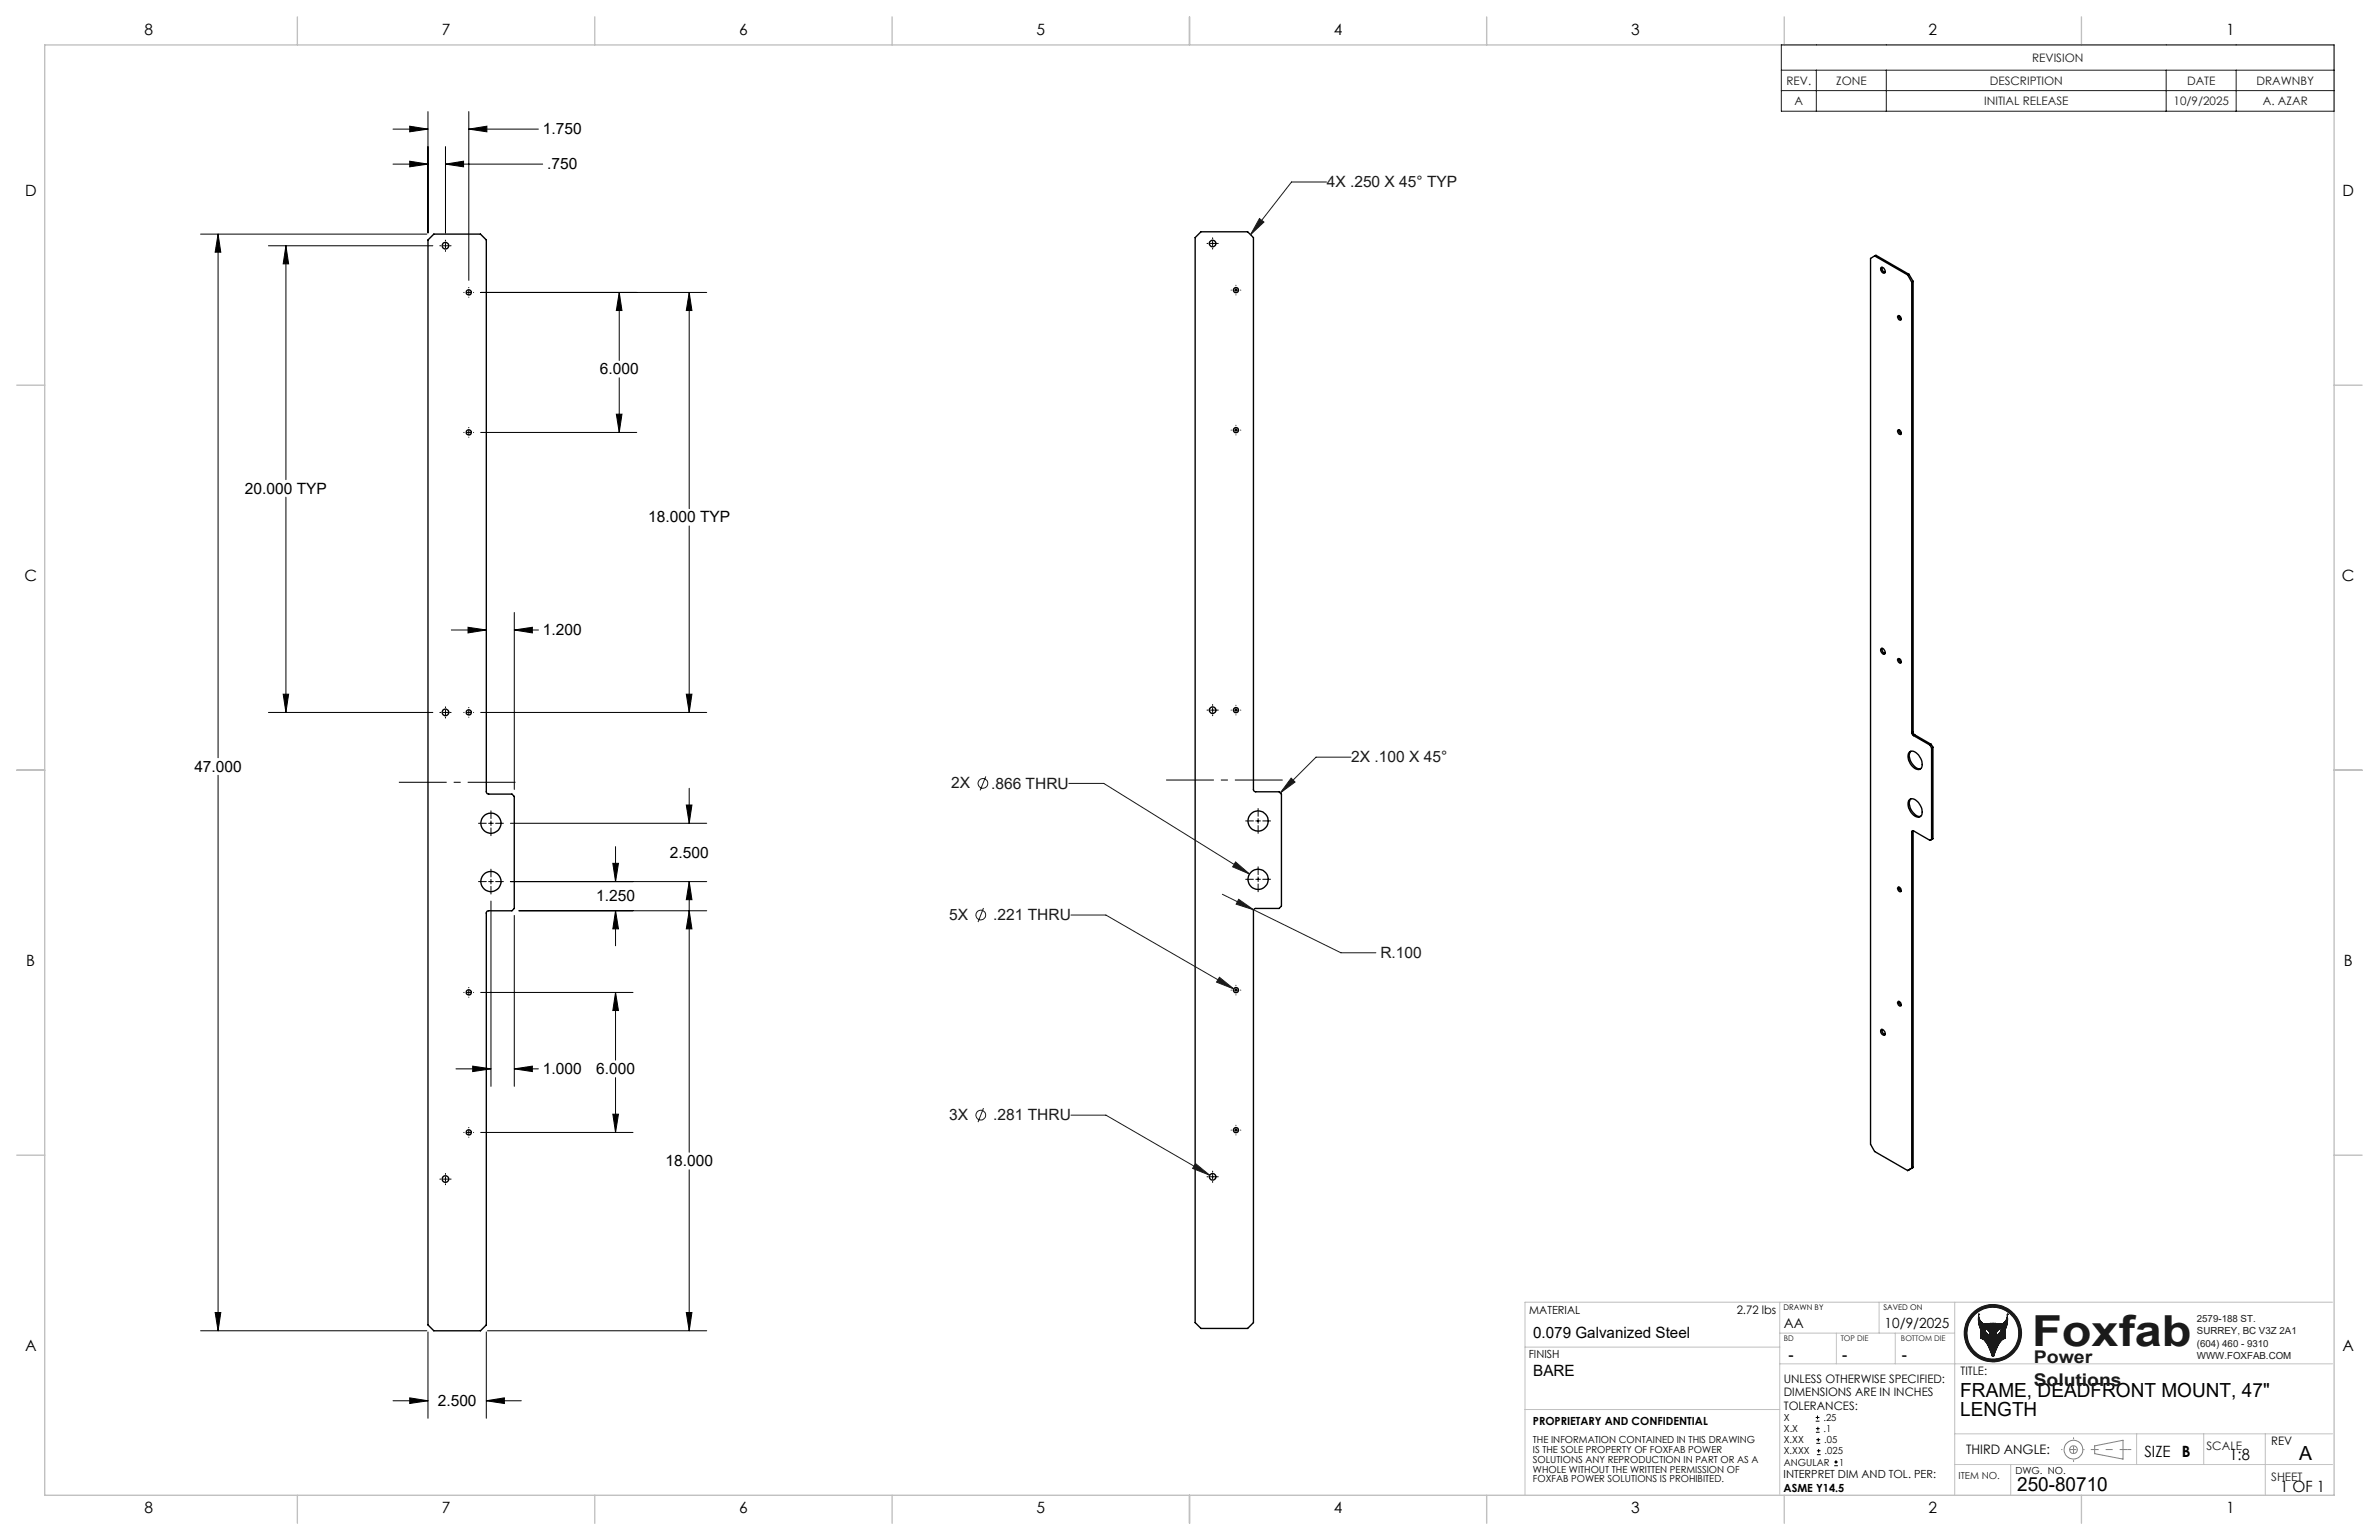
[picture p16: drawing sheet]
<svg xmlns="http://www.w3.org/2000/svg" width="432mm" height="279mm" viewBox="0 0 432 279" stroke-linecap="round" stroke-linejoin="round" font-family="sans-serif">
<defs><g id="words">
<text font-size="7.8" fill="#191924" x="368.8" y="244.2">Foxfab</text>
<g font-size="3.5">
<text x="355.8" y="253.4">FRAME, DEADFRONT MOUNT, 47&quot;</text>
<text x="355.8" y="256.9">LENGTH</text>
<text x="417.3" y="264.9">A</text>
<text x="366.1" y="270.6">250-80710</text>
</g>
<g font-size="3.2" fill="#191924">
<text x="369.1" y="247.2">Power</text>
<text x="369.1" y="251.4">Solutions</text>
</g>
<g font-size="2.8">
<text x="26.2" y="6.3">8</text>
<text x="80.2" y="6.3">7</text>
<text x="134.2" y="6.3">6</text>
<text x="188.1" y="6.3">5</text>
<text x="242.1" y="6.3">4</text>
<text x="296.1" y="6.3">3</text>
<text x="350.1" y="6.3">2</text>
<text x="404" y="6.3">1</text>
<text x="98.5" y="24.3">1.750</text>
<text x="4.5" y="35.6">D</text>
<text x="99.3" y="30.7">.750</text>
<text x="425.2" y="35.6">D</text>
<text x="108.9" y="67.9">6.000</text>
<text x="44.5" y="89.5">20.000 TYP</text>
<text x="117.7" y="94.8">18.000 TYP</text>
<text x="4.4" y="105.5">C</text>
<text x="425.1" y="105.5">C</text>
<text x="98.5" y="115.2">1.200</text>
<text x="35.3" y="140">47.000</text>
<text x="121.6" y="155.7">2.500</text>
<text x="108.2" y="163.5">1.250</text>
<text x="4.8" y="175.3">B</text>
<text x="425.4" y="175.3">B</text>
<text x="98.5" y="194.8">1.000</text>
<text x="108.2" y="194.8">6.000</text>
<text x="120.8" y="211.6">18.000</text>
<text x="4.5" y="245.2">A</text>
<text x="278.3" y="242.8">0.079 Galvanized Steel</text>
<text x="425.2" y="245.2">A</text>
<text x="278.3" y="249.6">BARE</text>
<text x="324.6" y="246.7">-</text>
<text x="334.4" y="246.7">-</text>
<text x="345.2" y="246.7">-</text>
<text x="79.5" y="255.1">2.500</text>
<text x="389.2" y="264.3">SIZE</text>
<text x="396" y="264.3">B</text>
<text x="404.7" y="265">1:8</text>
<text x="26.2" y="274.5">8</text>
<text x="80.2" y="274.5">7</text>
<text x="134.2" y="274.5">6</text>
<text x="188.1" y="274.5">5</text>
<text x="242.1" y="274.5">4</text>
<text x="296.1" y="274.5">3</text>
<text x="350.1" y="274.5">2</text>
<text x="404" y="274.5">1</text>
<text x="413.8" y="270.6">1 OF 1</text>
</g>
<g font-size="2.8" fill="#191924">
<text x="240.8" y="33.9">4X .250 X 45° TYP</text>
<text x="172.7" y="143.1">2X</text>
<text x="179.9" y="143.1">.866 THRU</text>
<text x="245.2" y="138.3">2X .100 X 45°</text>
<text x="172.3" y="166.9">5X</text>
<text x="180.3" y="166.9">.221 THRU</text>
<text x="250.5" y="173.8">R.100</text>
<text x="172.3" y="203.2">3X</text>
<text x="180.3" y="203.2">.281 THRU</text>
</g>
<g font-size="2.5">
<text x="323.8" y="240.9">AA</text>
<text x="342.1" y="240.9">10/9/2025</text>
</g>
<text font-size="2.4" x="356.9" y="263.8">THIRD ANGLE:</text>
<g font-size="2.1" fill="#191924">
<text x="368.8" y="11.2">REVISION</text>
<text x="324.3" y="15.4">REV.</text>
<text x="333.3" y="15.4">ZONE</text>
<text x="361.1" y="15.4">DESCRIPTION</text>
<text x="397" y="15.4">DATE</text>
<text x="409.5" y="15.4">DRAWNBY</text>
<text x="325.7" y="19.1">A</text>
<text x="360.1" y="19.1">INITIAL RELEASE</text>
<text x="394.5" y="19.1">10/9/2025</text>
<text x="410.7" y="19.1">A. AZAR</text>
<text x="400.5" y="263.1">SCALE</text>
<text x="412.2" y="268.7">SHEET</text>
</g>
<g font-size="2.1">
<text x="315.2" y="238.3">2.72 lbs</text>
<text x="323.8" y="251">UNLESS OTHERWISE SPECIFIED:</text>
<text x="355.9" y="249.5">TITLE:</text>
<text x="323.8" y="253.4">DIMENSIONS ARE IN INCHES</text>
<text x="323.8" y="255.7">TOLERANCES:</text>
<text x="412.2" y="262.1">REV</text>
</g>
<g font-size="2">
<text x="277.6" y="238.3">MATERIAL</text>
<text x="277.5" y="246.3">FINISH</text>
<text x="278.2" y="258.5">PROPRIETARY AND CONFIDENTIAL</text>
<text x="323.7" y="268.1">INTERPRET DIM AND TOL. PER:</text>
<text x="323.7" y="270.6">ASME Y14.5</text>
</g>
<g font-size="1.8" fill="#191924">
<text x="398.7" y="239.8">2579-188 ST.</text>
<text x="398.7" y="242.1">SURREY, BC V3Z 2A1</text>
<text x="398.7" y="244.3">(604) 460 - 9310</text>
<text x="398.7" y="246.6">WWW.FOXFAB.COM</text>
<text x="355.5" y="268.4">ITEM NO.</text>
</g>
<g font-size="1.8">
<text x="323.8" y="257.8">X</text>
<text x="331" y="257.8">.25</text>
<text x="278.2" y="261.9">THE INFORMATION CONTAINED IN THIS DRAWING</text>
<text x="278.2" y="263.6">IS THE SOLE PROPERTY OF FOXFAB POWER</text>
<text x="323.8" y="259.8">X.X</text>
<text x="323.8" y="263.9">X.XXX</text>
<text x="323.8" y="261.9">X.XX</text>
<text x="331" y="259.8">.1</text>
<text x="331.1" y="261.9">.05</text>
<text x="331.2" y="263.9">.025</text>
<text x="278.2" y="265.4">SOLUTIONS ANY REPRODUCTION IN PART OR AS A</text>
<text x="278.2" y="267.2">WHOLE WITHOUT THE WRITTEN PERMISSION OF</text>
<text x="278.2" y="268.9">FOXFAB POWER SOLUTIONS IS PROHIBITED.</text>
<text x="323.8" y="265.9">ANGULAR</text>
<text x="333.8" y="265.9">1</text>
<text x="365.8" y="267.4">DWG. NO.</text>
</g>
<g font-size="1.4">
<text x="323.7" y="237.6">DRAWN BY</text>
<text x="341.8" y="237.6">SAVED ON</text>
</g>
<g font-size="1.4" fill="#191924">
<text x="323.8" y="243.4">BD</text>
<text x="334.1" y="243.4">TOP DIE</text>
<text x="345" y="243.4">BOTTOM DIE</text>
</g>
</g></defs>
<g fill="none" stroke="#000" stroke-width=".25">
<path d="M77.7 43.5l1-1h8.5l1.1 1v100.2l.1 .3 .3 .1h4.2l.4 .4v20.3l-.4 .4h-4.2a.37 .37 0 0 0-.4 .5v74.7l-1.1 1h-8.5l-1-1zM216.9 43.1l1.1-1h8.4l1.1 1v100.2l.4 .4h4.3l.4 .4v20.3l-.4 .4h-4.3l-.4 .4v74.8l-1.1 1h-8.4l-1.1-1zM340.3 46.4l-.8 .5v160.7l.8 1.3 6 3.5M340.3 46.4l6 3.5M340.3 46.4l.2-.1 6 3.5M341.4 48.6a.63 .63 0 0 1 .6 .1 .63 .63 0 0 1 .2 .7 .53 .53 0 0 1-.6 0 .53 .53 0 0 1-.3-.5zM341.6 48.5a.76 .76 0 0 0 .6 .9M344.6 57.3a.5 .5 0 0 1 .4 .3 .5 .5 0 0 1-.1 .5 .55 .55 0 0 1-.3-.8zM344.7 57.3v.3l.4 .4M346.3 49.9l.7 1.3M346.5 49.8l-.2 .1M346.5 49.8l.7 1.2"/>
<path d="M347 51.2v81.7M347.2 51l-.2 .2M347.2 51v81.8M344.5 78a.47 .47 0 0 1 .5 .3 .47 .47 0 0 1-.1 .5l-.3-.2-.2-.3zM344.7 78v.3l.4 .4M341.4 117.7a.63 .63 0 0 1 .6 .2 .63 .63 0 0 1 .2 .7 .53 .53 0 0 1-.6 0 .53 .53 0 0 1-.3-.6zM341.6 117.6a.82 .82 0 0 0 .6 1M344.5 119.5a.47 .47 0 0 1 .5 .3 .47 .47 0 0 1-.1 .5l-.3-.2-.2-.3zM344.7 119.5v.3l.4 .4M346.6 136.5a1.19 1.19 0 0 1 1.6 .5 2.03 2.03 0 0 1 .4 2.5 1.47 1.47 0 0 1-1.9-1 1.89 1.89 0 0 1-.1-2zM346.8 136.3a2.26 2.26 0 0 0 1 3l.4 .2h.4M347 132.9l.3 .6"/>
<path d="M347.2 132.8l.3 .5M347.2 132.8l-.2 .1M347.3 133.5l3 1.7M347.5 133.3l-.2 .2M347.5 133.3l3 1.7M350.3 135.2l.3 .5M350.5 135l-.2 .2M350.5 135l.3 .6M350.6 135.7v16.6M350.8 135.6l-.2 .1M350.8 135.6v16.6M346.6 145.1a1.19 1.19 0 0 1 1.6 .5 2.03 2.03 0 0 1 .4 2.5 1.46 1.46 0 0 1-1.9-1 1.83 1.83 0 0 1-.1-2z"/>
<path d="M346.8 145a2.27 2.27 0 0 0 1 2.9l.4 .2h.4M347 150.9l.1-.2h.1l3.1 1.8M347 150.9v61M347.2 150.7v.1M347.2 150.8v61M347.2 150.8l-.2 .1M350.6 152.3l-.3 .2M350.8 152.2l-.2 .1M350.8 152.2l-.5 .3M344.5 161a.45 .45 0 0 1 .5 .2 .45 .45 0 0 1-.1 .6l-.3-.2-.2-.3zM344.7 161v.3l.4 .3M341.4 186.9a.61 .61 0 0 1 .6 .1 .61 .61 0 0 1 .2 .7l-.1 .1a.68 .68 0 0 1-.7-.9z"/>
<path d="M341.6 186.8a.82 .82 0 0 0 .6 .9M344.5 181.8a.45 .45 0 0 1 .5 .2 .45 .45 0 0 1-.1 .5l-.3-.2-.2-.3zM344.7 181.7v.3l.4 .4M347 211.9l-.7 .5M347.2 211.8l-.2 .1M347.2 211.8l-.9 .6"/>
<circle cx="80.9" cy="44.6" r=".6"/>
<circle cx="85.1" cy="53" r=".46"/>
<circle cx="220.1" cy="44.2" r=".6"/>
<circle cx="224.3" cy="52.6" r=".47"/>
<circle cx="85.1" cy="78.4" r=".46"/>
<circle cx="224.3" cy="78" r=".47"/>
<circle cx="80.9" cy="129.2" r=".6"/>
<circle cx="85.1" cy="129.2" r=".46"/>
<circle cx="220.1" cy="128.8" r=".6"/>
<circle cx="224.3" cy="128.8" r=".47"/>
<circle cx="89.1" cy="159.9" r="1.84"/>
<circle cx="89.1" cy="149.4" r="1.84"/>
<circle cx="228.3" cy="159.5" r="1.84"/>
<circle cx="228.3" cy="149" r="1.84"/>
<circle cx="224.3" cy="179.6" r=".47"/>
<circle cx="85.1" cy="180" r=".46"/>
<circle cx="80.9" cy="213.9" r=".6"/>
<circle cx="85.1" cy="205.4" r=".46"/>
<circle cx="220.1" cy="213.5" r=".6"/>
<circle cx="224.3" cy="205" r=".47"/>
</g>
<g fill="none" stroke="#191924" stroke-width=".18">
<path d="M359.1 238.4h.1M359.1 238.4a1.5 1.5 0 0 0 1.4 1.8 6 6 0 0 1 2.6 0 1.58 1.58 0 0 0 1.2-1.8M359.1 238.4a4.4 4.4 0 0 0 .3 2.5l.2 .3v1.6a1.25 1.25 0 0 1 .9 .7l1.1 2.6M364.3 238.4h.1M364.3 238.4a4.4 4.4 0 0 1-.2 2.5l-.2 .3v1.7l-.5 .2a8 8 0 0 0-1.6 3M360.2 240.9a1.41 1.41 0 0 1 1 1.4 1.43 1.43 0 0 1-1-1.4zM361.6 246.1h.2M361.7 246.1h.1M361.7 240.1v6M361.8 246.1h.1M362.7 241.2l.6-.3-.1 .5a1.47 1.47 0 0 1-.9 .9l.1-.7z"/>
<circle cx="361.7" cy="241.9" r="5.2"/>
<circle cx="361.7" cy="241.9" r="4.7"/>
</g>
<circle cx="361.7" cy="241.9" r="5" fill="none" stroke="#191924" stroke-width=".5"/>
<g fill="none" stroke="#808080" stroke-width=".18">
<path d="M380.2 262.3l5.1-1v3.4l-5.1-1z"/>
<circle cx="376.3" cy="263" r=".7"/>
<circle cx="376.4" cy="263" r="1.69"/>
</g>
<path d="M386.2 263h-6.7" fill="none" stroke="#808080" stroke-width=".18" stroke-dasharray="15.2 1.3 1.3 1.3" stroke-dashoffset="13.8" stroke-linecap="butt"/>
<path d="M376.4 260.8v4.4" fill="none" stroke="#808080" stroke-width=".18" stroke-dasharray="15.2 1.3 1.3 1.3" stroke-dashoffset="14.9" stroke-linecap="butt"/>
<path d="M386.2 263h.6" fill="none" stroke="#808080" stroke-width=".18" stroke-dasharray="15.2 1.3 1.3 1.3" stroke-linecap="butt"/>
<path d="M378.3 263h-4.2" fill="none" stroke="#808080" stroke-width=".18" stroke-dasharray="15.2 1.3 1.3 1.3" stroke-dashoffset="15" stroke-linecap="butt"/>
<g fill="none" stroke="#c0c0c0" stroke-width=".18">
<path d="M323 236.3v34.8M341.1 236.3v5.6M354.8 236.3v35M423.4 236.3h-146.6v35M276.8 244.4h46.2M276.8 255.7h46.2M323 247.4h100.4M323 241.9h31.8M333.3 241.9v5.5M344 241.9v5.5M354.8 265.7h68.6M354.8 260.1h68.6"/>
<path d="M364.9 265.7v5.6M387.8 260.1v5.6M400 260.1v5.6M411.2 260.1v11.2"/>
</g>
<g fill="none" stroke="#c0c0c0" stroke-width=".25">
<path d="M8.1 8.1h415.6v263.2h-415.6zM54 3.1v5M108 3.1v5M161.9 3.1v5M215.9 3.1v5M269.8 3.1v5M323.8 3.1v5M377.8 3.1v5M3 69.9h5.1M423.7 69.9h5M3 139.7h5.1M423.7 139.7h5"/>
<path d="M3 209.6h5.1M423.7 209.6h5M54 271.3v5.1M108 271.3v5.1M161.9 271.3v5.1M215.9 271.3v5.1M269.8 271.3v5.1M323.8 271.3v5.1M377.8 271.3v5.1"/>
</g>
<path d="M362.7 241.2l.6-.3a1.45 1.45 0 0 1-1 1.4l.1-.7zM359.1 238.4v1.1l.2 1.1 .3 .6v1.7a1.08 1.08 0 0 1 .9 .6l1.1 2.6 .3-.1a6.7 6.7 0 0 1 1.6-3l.4-.1v-1.7l.4-1v-1.8a1.51 1.51 0 0 1-.5 1.5 1.51 1.51 0 0 1-1.6 .2h-.9a1.41 1.41 0 0 1-2-.7zM360.2 240.9a1.41 1.41 0 0 1 1 1.4 1.45 1.45 0 0 1-1-1.4zM357 241.9a4.7 4.7 0 0 0 9.4 0 4.7 4.7 0 0 0-9.4 0zM356.5 241.9a5.2 5.2 0 0 1 10.4 0 5.2 5.2 0 0 1-10.4 0z" fill-rule="evenodd" fill="#191924"/>
<g fill="none" stroke="#191924" stroke-width=".18">
<path d="M323.3 8.1h100.4v12.1h-100.4zM323.3 12.7h100.4M323.3 16.4h100.4M329.7 12.7v7.5M342.4 12.7v7.5M393.2 12.7v7.5M405.9 12.7v7.5M228.6 39.7l.8 .6-2.4 2.3zM240.8 33h-6.4l-7.4 9.6M245.2 137.4h-6.3l-6.5 6.5M178.9 140.9l-1 2.5M194 142.1h6.3l26.5 16.5"/>
<path d="M224.3 156.4l2.5 2.2-3.1-1.3zM234.4 141.2l.7 .7-2.7 2zM178.5 164.7l-1 2.6M194.4 166h6.3l23.2 13.4M221.3 177.3l2.6 2.1-3.1-1.2zM221.9 162.2l5.6 2.9M224.8 163.2l2.7 1.9-3.1-1.1zM227.5 165.1l15.9 7.8h6.3M178.5 201l-1 2.6M194.4 202.3h6.3l18.9 10.9M217 211.1l2.6 2.1-3.1-1.2z"/>
<circle cx="178.4" cy="142.1" r=".88"/>
<circle cx="178" cy="166" r=".88"/>
<circle cx="178" cy="202.3" r=".88"/>
</g>
<g fill="none" stroke="#000" stroke-width=".18">
<path d="M71.3 29.8h6.4M71.3 23.4h6.4M74.4 29.2l3.3 .6-3.3 .5zM74.4 22.9l3.3 .5-3.3 .5zM77.7 20.2v22.1M80.9 29.8l3.2-.6v1.1zM80.9 26.6v15.7M80.9 29.8h17.6M85.1 23.4l3.3-.5v1zM85.1 20.2v30.7M85.1 23.4h12.6M36.4 42.5h41.1"/>
<path d="M39.6 42.5l.5 3.3h-1zM39.6 42.5v95M48.7 44.6h29.9M51.9 44.6l.5 3.3h-1zM51.9 44.6v42.4M79.8 44.6h.2M80.4 44.6h.9M80.9 43.6v.1M80.9 44.2v.8M80.9 45.4v.2M81.7 44.6h.2M84.2 53.1h.1"/>
<path d="M84.7 53.1h.8M85.1 52.1v.1M85.1 52.6v.9M85.1 53.9h.1M85.9 53.1h.1M87.2 53.1h41.1M112.4 53.1l.5 3.2h-1zM112.4 53.1v12.3M125.1 53.1l.5 3.2h-1zM125.1 53.1v39.2M219.1 44.2h.2M219.7 44.2h.8"/>
<path d="M220.1 43.1v.2M220.1 43.7v.9M220.1 45v.2M220.9 44.2h.2M223.4 52.6h.1M223.9 52.6h.9M224.3 51.8h.1M224.3 52.2v.9M224.3 53.5h.1M225.2 52.6h.1M84.2 78.5h.1M84.7 78.5h.8"/>
<path d="M85.1 77.5v.1M85.1 78v.9M85.1 79.3h.1M85.9 78.5h.1M87.2 78.5h28.4M111.9 75.1h1l-.5 3.4zM112.4 68.5v10M223.4 78h.1M223.9 78h.9M224.3 77.2h.1M224.3 77.6v.9M224.3 78.9h.1"/>
<path d="M225.2 78h.1M51.9 90.2v39.1M125.1 95.4v33.9M81.9 114.3h6.4M84.9 113.8l3.4 .5-3.4 .5zM93.3 114.3l3.3-.5v1zM93.3 111.1v32.1M93.3 114.3h4.4M48.7 129.3h29.9M51.4 125.9h1l-.5 3.4zM79.8 129.3h.2M80.4 129.3h.9"/>
<path d="M80.9 128.2v.2M80.9 128.8v.9M80.9 130.1v.2M81.7 129.3h.2M84.2 129.3h.1M84.7 129.3h.8M85.1 128.3v.1M85.1 128.8v.9M85.1 130.1h.1M85.9 129.3h.1M87.2 129.3h41.1M124.6 125.9h1l-.5 3.4z"/>
<path d="M219.1 128.8h.2M219.7 128.8h.8M220.1 127.8v.2M220.1 128.4v.9M220.1 129.7v.2M220.9 128.8h.2M223.4 128.8h.1M223.9 128.8h.9M224.3 128h.1M224.3 128.4v.9M224.3 129.7h.1M225.2 128.8h.1"/>
<path d="M39.6 140.7v100.7M86.9 159.9h1.4M86.9 149.4h1.4M88.7 159.9h.8M88.7 149.4h.8M89.1 147.1v1.4M89.1 148.9v.9M89.1 150.2v1.4M89.1 157.7v1.4M89.1 159.5v.9M90 159.9h1.4M90 149.4h1.4"/>
<path d="M92.6 159.9h35.7M92.6 149.4h35.7M111.2 156.6h1.1l-.6 3.3zM111.7 153.6v6.3M124.6 146.1h1l-.5 3.3zM125.1 159.9l.5 3.3h-1zM125.1 143v6.4M125.1 159.9v49.2M226.1 148.9h1.4M226.1 159.5h1.4M227.9 148.9h.9M227.9 159.5h.9"/>
<path d="M228.4 146.7v1.4M228.4 148.5v.9M228.4 149.8v1.4M228.4 157.3v1.4M228.4 159.1v.8M229.2 148.9h1.4M229.2 159.5h1.4M85.1 179.1v.1M85.1 179.6v.9M89.1 160.8v1.4M89.1 163.5v33.6M93.3 166.1v31"/>
<path d="M94.2 165.2h34.1M111.7 165.2l.6 3.3h-1.1zM111.7 165.2v6.4M125.1 165.2l.5 3.3h-1zM223.4 179.6h.1M223.9 179.6h.9M224.3 178.8h.1M224.3 179.2v.9M225.2 179.6h.1M228.4 160.4v1.4M82.8 193.9h6.3M84.2 180.1h.1"/>
<path d="M84.7 180.1h.8M85.1 180.9h.1M85.8 193.4l3.3 .5-3.3 .5zM85.9 180.1h.1M87.2 180.1h27.7M93.3 193.9l3.3-.5v1zM93.3 193.9h4.4M111.7 180.1l.6 3.2h-1.1zM111.7 180.1v12.2M111.7 195.5v10M224.3 180.5h.1M79.8 213.9h.2"/>
<path d="M80.4 213.9h.9M80.9 212.9v.2M80.9 213.5v.8M80.9 214.8v.1M81.7 213.9h.2M84.2 205.5h.1M84.7 205.5h.8M85.1 204.5v.1M85.1 205v.9M85.1 206.3h.1M85.9 205.5h.1M87.2 205.5h27.7"/>
<path d="M111.2 202.1h1.1l-.6 3.4zM125.1 212.2v29.2M219.1 213.5h.2M219.7 213.5h.8M220.1 212.5v.2M220.1 213.1v.8M220.1 214.3v.2M220.9 213.5h.2M223.4 205h.1M223.9 205h.9M224.3 204.2h.1M224.3 204.6v.9"/>
<path d="M224.3 205.9h.1M225.2 205h.1M39.1 238.1h1l-.5 3.3zM124.6 238.1h1l-.5 3.3zM36.4 241.4h41.1M71.3 254.1h6.4M74.4 253.6l3.3 .5-3.3 .5zM77.7 241.7v15.6M88.3 254.1l3.2-.5v1zM88.3 241.7v15.6M88.3 254.1h6.3M88.5 241.4h39.8"/>
<path d="M329.6 257.8h.6M329.6 257.2h.6M329.6 259.9h.7M329.6 259.2h.7M329.9 256.8v.7M330 258.9v.6M329.7 261.9h.7M329.7 261.2h.7M329.8 263.9h.6M329.8 263.2h.6M330 260.9v.6M330.1 262.9v.7"/>
<path d="M332.9 265.9h.7M332.9 265.3h.7M333.2 264.9v.7"/>
</g>
<path d="M72.4 141.9h21.2M211.6 141.5h21.2" fill="none" stroke="#000" stroke-width=".18" stroke-dasharray="15.2 1.3 1.3 1.3" stroke-dashoffset="6.6" stroke-linecap="butt"/>
<path d="M80.9 29.8l3.2-.6v1.1zM74.4 29.2l3.3 .6-3.3 .5zM85.1 23.4l3.3-.5v1zM74.4 22.9l3.3 .5-3.3 .5zM51.9 44.6l.5 3.3h-1zM51.4 125.9h1l-.5 3.4zM125.1 53.1l.5 3.2h-1zM124.6 125.9h1l-.5 3.4zM39.6 42.5l.5 3.3h-1zM39.1 238.1h1l-.5 3.3zM74.4 253.6l3.3 .5-3.3 .5zM88.3 254.1l3.2-.5v1zM111.7 180.1l.6 3.2h-1.1zM111.2 202.1h1.1l-.6 3.4zM112.4 53.1l.5 3.2h-1zM111.9 75.1h1l-.5 3.4zM93.3 114.3l3.3-.5v1zM84.9 113.8l3.4 .5-3.4 .5zM125.1 165.2l.5 3.3h-1zM124.6 238.1h1l-.5 3.3zM125.1 159.9l.5 3.3h-1zM124.6 146.1h1l-.5 3.3zM111.2 156.6h1.1l-.6 3.3zM111.7 165.2l.6 3.3h-1.1zM85.8 193.4l3.3 .5-3.3 .5zM93.3 193.9l3.3-.5v1z" fill="#000"/>
<path d="M224.3 156.4l-.6 .9 3.1 1.3zM221.3 177.3l-.5 .9 3.1 1.2zM217 211.1l-.5 .9 3.1 1.2zM228.6 39.7l.8 .6-2.4 2.3zM234.4 141.2l.7 .7-2.7 2zM224.8 163.2l-.4 .8 3.1 1.1z" fill="#191924"/>
<use href="#words"/>
</svg>
